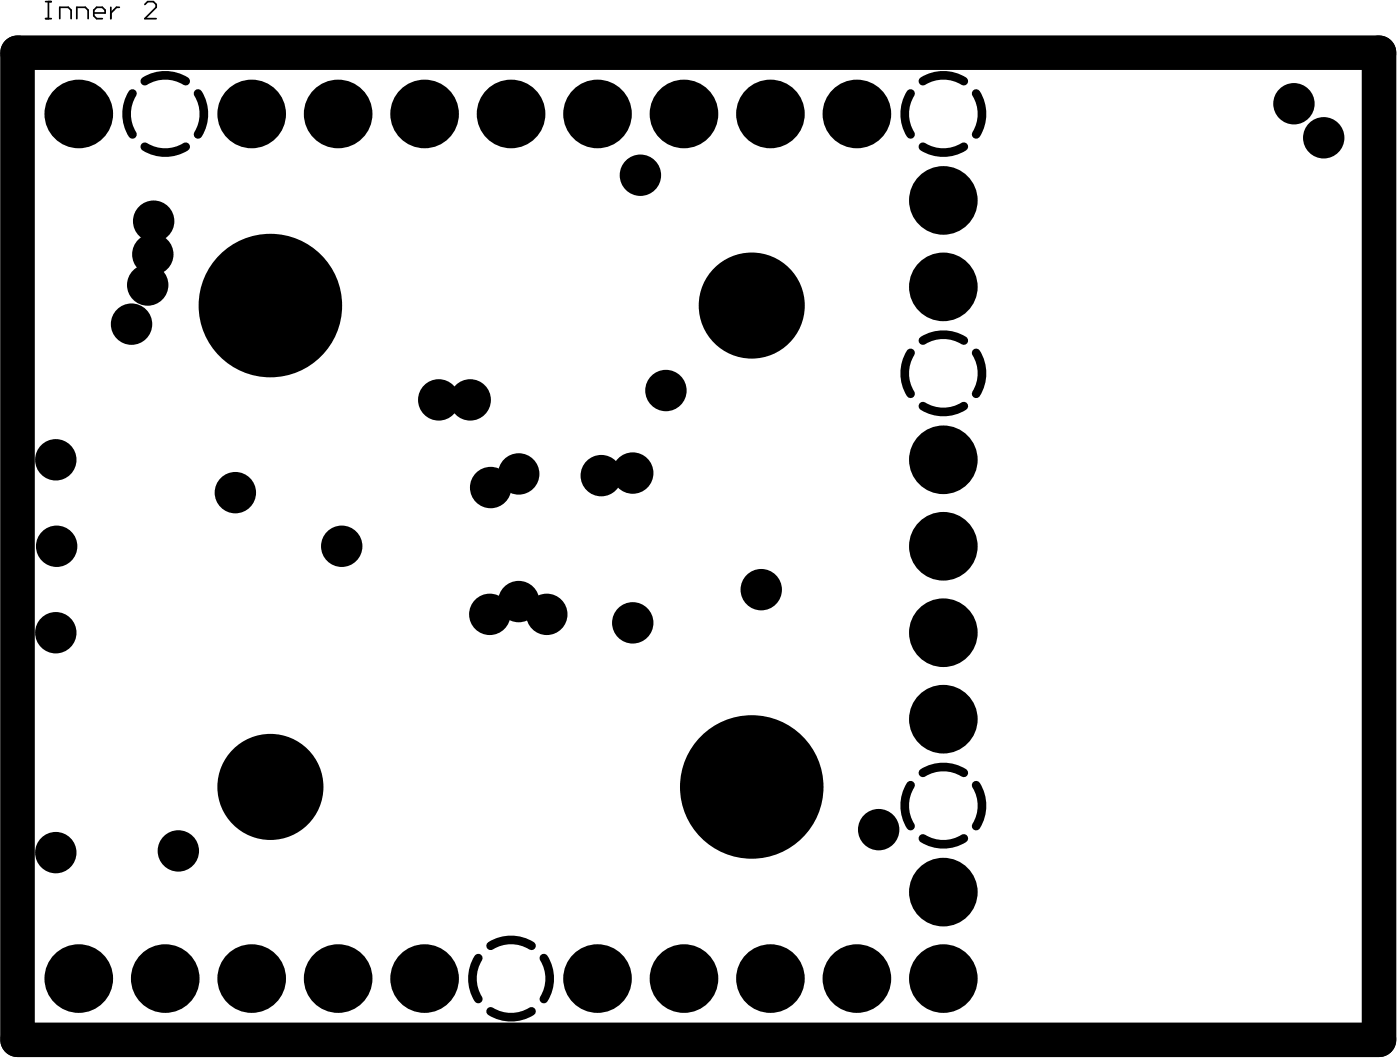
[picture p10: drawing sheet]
<svg xmlns="http://www.w3.org/2000/svg" width="68mm" height="52mm" viewBox="0 0 68 52" stroke-linecap="round" stroke-linejoin="round" font-family="sans-serif">
<path d="M.9 2.6h66.5v48.2h-66.5z" fill="none" stroke="#000" stroke-width="1.7"/>
<path d="M2.2 .1h.3M2.2 .9h.3M2.4 .1v.8M2.9 .9v-.5h.4l.2 .1v.4M3.8 .9v-.5h.4l.1 .1v.4M4.6 .6h.5v-.1l-.1-.1h-.3l-.1 .1v.3l.1 .1h.3M5.4 .4v.5M5.8 .4h-.1l-.3 .2M7.1 .2l.1-.1h.3l.1 .1v.2l-.5 .5h.5" fill="none" stroke="#000" stroke-width=".08"/>
<g fill="#000">
<circle cx="3.9" cy="5.6" r="1.68"/>
<circle cx="6.4" cy="15.8" r="1.01"/>
<circle cx="7.2" cy="13.9" r="1.01"/>
<circle cx="7.5" cy="12.4" r="1.01"/>
<circle cx="7.5" cy="10.8" r="1.01"/>
<circle cx="12.3" cy="5.6" r="1.68"/>
<circle cx="13.2" cy="14.9" r="3.5"/>
<circle cx="16.5" cy="5.6" r="1.68"/>
<circle cx="20.8" cy="5.6" r="1.68"/>
<circle cx="21.4" cy="19.5" r="1.01"/>
<circle cx="23" cy="19.5" r="1.01"/>
<circle cx="25" cy="5.6" r="1.68"/>
<circle cx="29.2" cy="5.6" r="1.68"/>
<circle cx="31.3" cy="8.6" r="1.01"/>
<circle cx="32.6" cy="19.1" r="1.01"/>
<circle cx="33.4" cy="5.6" r="1.68"/>
<circle cx="36.7" cy="14.9" r="2.59"/>
<circle cx="37.7" cy="5.6" r="1.68"/>
<circle cx="41.9" cy="5.6" r="1.68"/>
<circle cx="46.1" cy="9.8" r="1.68"/>
<circle cx="46.1" cy="14" r="1.68"/>
<circle cx="63.3" cy="5.1" r="1.01"/>
<circle cx="64.7" cy="6.7" r="1.01"/>
<circle cx="2.7" cy="30.9" r="1.01"/>
<circle cx="2.7" cy="22.5" r="1.01"/>
<circle cx="2.8" cy="26.7" r="1.01"/>
<circle cx="11.5" cy="24.1" r="1.01"/>
<circle cx="13.2" cy="38.5" r="2.59"/>
<circle cx="16.7" cy="26.7" r="1.01"/>
<circle cx="23.9" cy="30" r="1.01"/>
<circle cx="24" cy="23.8" r="1.01"/>
<circle cx="25.4" cy="29.4" r="1.01"/>
<circle cx="25.4" cy="23.2" r="1.01"/>
<circle cx="26.7" cy="30" r="1.01"/>
<circle cx="29.4" cy="23.2" r="1.01"/>
<circle cx="30.9" cy="30.4" r="1.01"/>
<circle cx="30.9" cy="23.1" r="1.01"/>
<circle cx="36.7" cy="38.5" r="3.5"/>
<circle cx="37.2" cy="28.8" r="1.01"/>
<circle cx="46.1" cy="35.2" r="1.68"/>
<circle cx="46.1" cy="30.9" r="1.68"/>
<circle cx="46.1" cy="26.7" r="1.68"/>
<circle cx="46.1" cy="22.5" r="1.68"/>
<circle cx="2.7" cy="41.7" r="1.01"/>
<circle cx="3.9" cy="47.8" r="1.68"/>
<circle cx="8.1" cy="47.8" r="1.68"/>
<circle cx="8.7" cy="41.6" r="1.01"/>
<circle cx="12.3" cy="47.8" r="1.68"/>
<circle cx="16.5" cy="47.8" r="1.68"/>
<circle cx="20.8" cy="47.8" r="1.68"/>
<circle cx="29.2" cy="47.8" r="1.68"/>
<circle cx="33.4" cy="47.8" r="1.68"/>
<circle cx="37.7" cy="47.8" r="1.68"/>
<circle cx="41.9" cy="47.8" r="1.68"/>
<circle cx="43" cy="40.6" r="1.01"/>
<circle cx="46.1" cy="43.6" r="1.68"/>
<circle cx="46.1" cy="47.8" r="1.68"/>
</g>
<g fill="none" stroke="#000" stroke-width=".42">
<path d="M6.5 4.6a1.89 1.89 0 0 0 0 2M7.1 4a1.89 1.89 0 0 1 2 0M7.1 7.2a1.89 1.89 0 0 0 2 0M9.7 4.6a1.89 1.89 0 0 1 0 2M44.5 17.2a1.89 1.89 0 0 0 0 2M44.5 4.6a1.89 1.89 0 0 0 0 2M45.1 16.6a1.89 1.89 0 0 1 2 0M45.1 19.8a1.89 1.89 0 0 0 2 0M45.1 4a1.89 1.89 0 0 1 2 0M45.1 7.2a1.89 1.89 0 0 0 2 0M47.7 17.2a1.89 1.89 0 0 1 0 2M47.7 4.6a1.89 1.89 0 0 1 0 2"/>
<path d="M44.5 38.4a1.89 1.89 0 0 0 0 2M45.1 37.8a1.89 1.89 0 0 1 2 0M47.7 38.4a1.89 1.89 0 0 1 0 2M23.4 46.8a1.89 1.89 0 0 0 0 2M24 46.2a1.89 1.89 0 0 1 2 0M24 49.4a1.89 1.89 0 0 0 2 0M26.6 46.8a1.89 1.89 0 0 1 0 2M45.1 41a1.89 1.89 0 0 0 2 0"/>
</g>
</svg>
